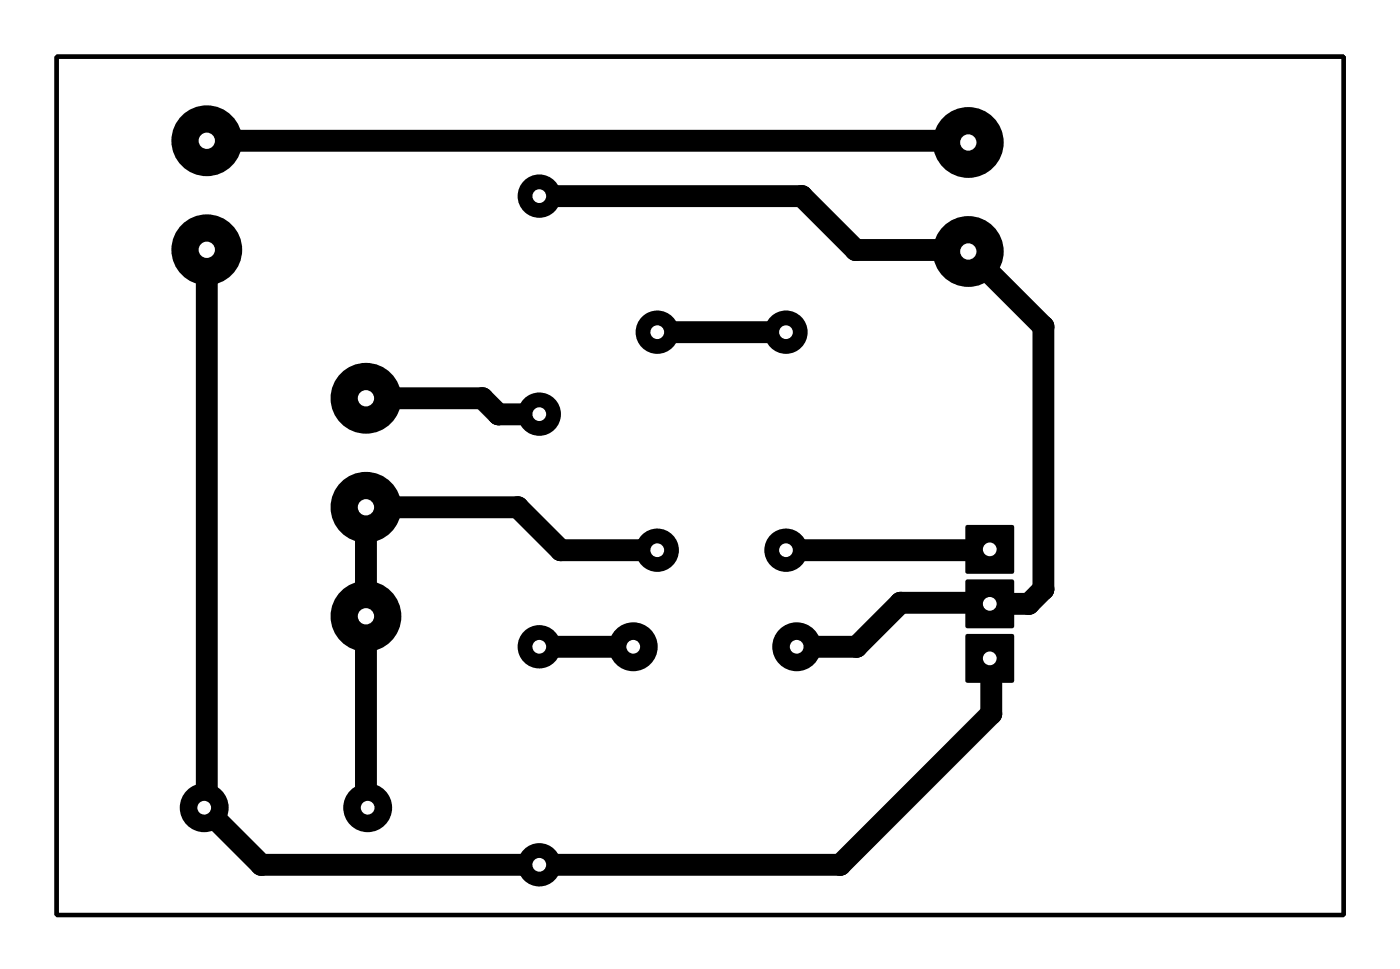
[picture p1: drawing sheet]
<svg xmlns="http://www.w3.org/2000/svg" width="65mm" height="45mm" viewBox="0 0 65 45" stroke-linecap="round" stroke-linejoin="round" font-family="sans-serif">
<g fill="#000">
<path d="M45 29.6h2.2v2.2h-2.2z" fill-rule="evenodd"/>
<path d="M45 27h2.2v2.2h-2.2z" fill-rule="evenodd"/>
<path d="M45 24.5h2.2v2.2h-2.2z" fill-rule="evenodd"/>
<circle cx="9.6" cy="6.6" r="1.65"/>
<circle cx="9.6" cy="11.6" r="1.65"/>
<circle cx="9.6" cy="11.6" r="1.52"/>
<circle cx="17.1" cy="18.6" r="1.65"/>
<circle cx="22.5" cy="18.6" r=".51"/>
<circle cx="23.2" cy="19.3" r=".51"/>
<circle cx="25.1" cy="19.3" r=".51"/>
<circle cx="25.1" cy="19.3" r="1.01"/>
<circle cx="25.1" cy="9.1" r="1.01"/>
<circle cx="30.6" cy="15.5" r="1.01"/>
<circle cx="36.6" cy="15.5" r="1.01"/>
<circle cx="37.4" cy="9.1" r=".51"/>
<circle cx="39.9" cy="11.6" r=".51"/>
<circle cx="45.1" cy="6.6" r=".51"/>
<circle cx="45.1" cy="11.6" r=".51"/>
<circle cx="45.1" cy="6.6" r="1.65"/>
<circle cx="45.1" cy="11.7" r="1.65"/>
<circle cx="48.6" cy="15.2" r=".51"/>
<circle cx="9.5" cy="37.6" r="1.14"/>
<circle cx="9.6" cy="37.5" r=".51"/>
<circle cx="17.1" cy="23.6" r="1.65"/>
<circle cx="17.1" cy="28.7" r="1.65"/>
<circle cx="17.1" cy="37.6" r=".51"/>
<circle cx="17.1" cy="37.6" r="1.14"/>
<circle cx="24.1" cy="23.6" r=".51"/>
<circle cx="25.1" cy="30.1" r="1.01"/>
<circle cx="26.1" cy="25.6" r=".51"/>
<circle cx="29.5" cy="30.1" r="1.14"/>
<circle cx="30.6" cy="25.6" r="1.01"/>
<circle cx="36.6" cy="25.6" r="1.01"/>
<circle cx="37.1" cy="30.1" r="1.14"/>
<circle cx="39.9" cy="30.1" r=".51"/>
<circle cx="42" cy="28.1" r=".51"/>
<circle cx="46.1" cy="28.1" r=".51"/>
<circle cx="46.1" cy="25.6" r=".51"/>
<circle cx="46.2" cy="33.3" r=".51"/>
<circle cx="46.2" cy="30.7" r=".51"/>
<circle cx="48" cy="28.1" r=".51"/>
<circle cx="48.6" cy="27.5" r=".51"/>
<circle cx="12.2" cy="40.3" r=".51"/>
<circle cx="25.1" cy="40.3" r="1.01"/>
<circle cx="39.2" cy="40.3" r=".51"/>
</g>
<path d="M2.6 2.6h60v40h-60z" fill="none" stroke="#000" stroke-width=".2"/>
<path d="M9.6 6.6h35.5M9.6 11.6v25.9l-.1 .1 2.7 2.7h27l7-7v-2.6h-.1M17.1 18.6h5.4l.7 .7h1.9M25.1 9.1h12.3l2.5 2.5h5.2l3.5 3.6v12.3l-.6 .6h-6l-2.1 2h-2.8M30.6 15.5h6M25.1 30.1h4.4M30.6 25.6h-4.5l-2-2h-7v14M46.1 25.6h-9.5" fill="none" stroke="#000" stroke-width="1"/>
<circle cx="9.6" cy="11.6" r=".38" fill="#fff"/>
<circle cx="9.6" cy="6.6" r="1.52" fill="#000"/>
<circle cx="9.6" cy="6.6" r=".38" fill="#fff"/>
<circle cx="45.1" cy="6.6" r="1.52" fill="#000"/>
<circle cx="45.1" cy="6.6" r=".38" fill="#fff"/>
<circle cx="45.1" cy="11.7" r="1.52" fill="#000"/>
<circle cx="45.1" cy="11.7" r=".38" fill="#fff"/>
<circle cx="25.1" cy="9.1" r=".89" fill="#000"/>
<circle cx="25.1" cy="9.1" r=".32" fill="#fff"/>
<circle cx="25.1" cy="19.3" r=".89" fill="#000"/>
<circle cx="25.1" cy="19.3" r=".32" fill="#fff"/>
<circle cx="30.6" cy="25.6" r=".89" fill="#000"/>
<circle cx="30.6" cy="25.6" r=".32" fill="#fff"/>
<circle cx="30.6" cy="15.5" r=".89" fill="#000"/>
<circle cx="30.6" cy="15.5" r=".32" fill="#fff"/>
<circle cx="36.6" cy="15.5" r=".89" fill="#000"/>
<circle cx="36.6" cy="15.5" r=".32" fill="#fff"/>
<circle cx="36.6" cy="25.6" r=".89" fill="#000"/>
<circle cx="36.6" cy="25.6" r=".32" fill="#fff"/>
<circle cx="25.1" cy="30.1" r=".89" fill="#000"/>
<circle cx="25.1" cy="30.1" r=".32" fill="#fff"/>
<circle cx="25.1" cy="40.3" r=".89" fill="#000"/>
<circle cx="25.1" cy="40.3" r=".32" fill="#fff"/>
<circle cx="17.1" cy="18.6" r="1.52" fill="#000"/>
<circle cx="17.1" cy="18.6" r=".38" fill="#fff"/>
<circle cx="17.1" cy="23.6" r="1.52" fill="#000"/>
<circle cx="17.1" cy="23.6" r=".38" fill="#fff"/>
<circle cx="17.1" cy="28.7" r="1.52" fill="#000"/>
<circle cx="17.1" cy="28.7" r=".38" fill="#fff"/>
<path d="M45.1 29.7h2v2h-2z" fill="#000"/>
<circle cx="46.1" cy="30.7" r=".32" fill="#fff"/>
<path d="M45.1 27.1h2v2h-2z" fill="#000"/>
<circle cx="46.1" cy="28.1" r=".32" fill="#fff"/>
<path d="M45.1 24.6h2v2h-2z" fill="#000"/>
<circle cx="46.1" cy="25.6" r=".32" fill="#fff"/>
<circle cx="17.1" cy="37.6" r="1.01" fill="#000"/>
<circle cx="17.1" cy="37.6" r=".32" fill="#fff"/>
<circle cx="9.5" cy="37.6" r="1.01" fill="#000"/>
<circle cx="9.5" cy="37.6" r=".32" fill="#fff"/>
<circle cx="37.1" cy="30.1" r="1.01" fill="#000"/>
<circle cx="37.1" cy="30.1" r=".32" fill="#fff"/>
<circle cx="29.5" cy="30.1" r="1.01" fill="#000"/>
<circle cx="29.5" cy="30.1" r=".32" fill="#fff"/>
<path d="M2.6 2.6h60v40h-60z" fill="none" stroke="#000" stroke-width=".2"/>
</svg>
